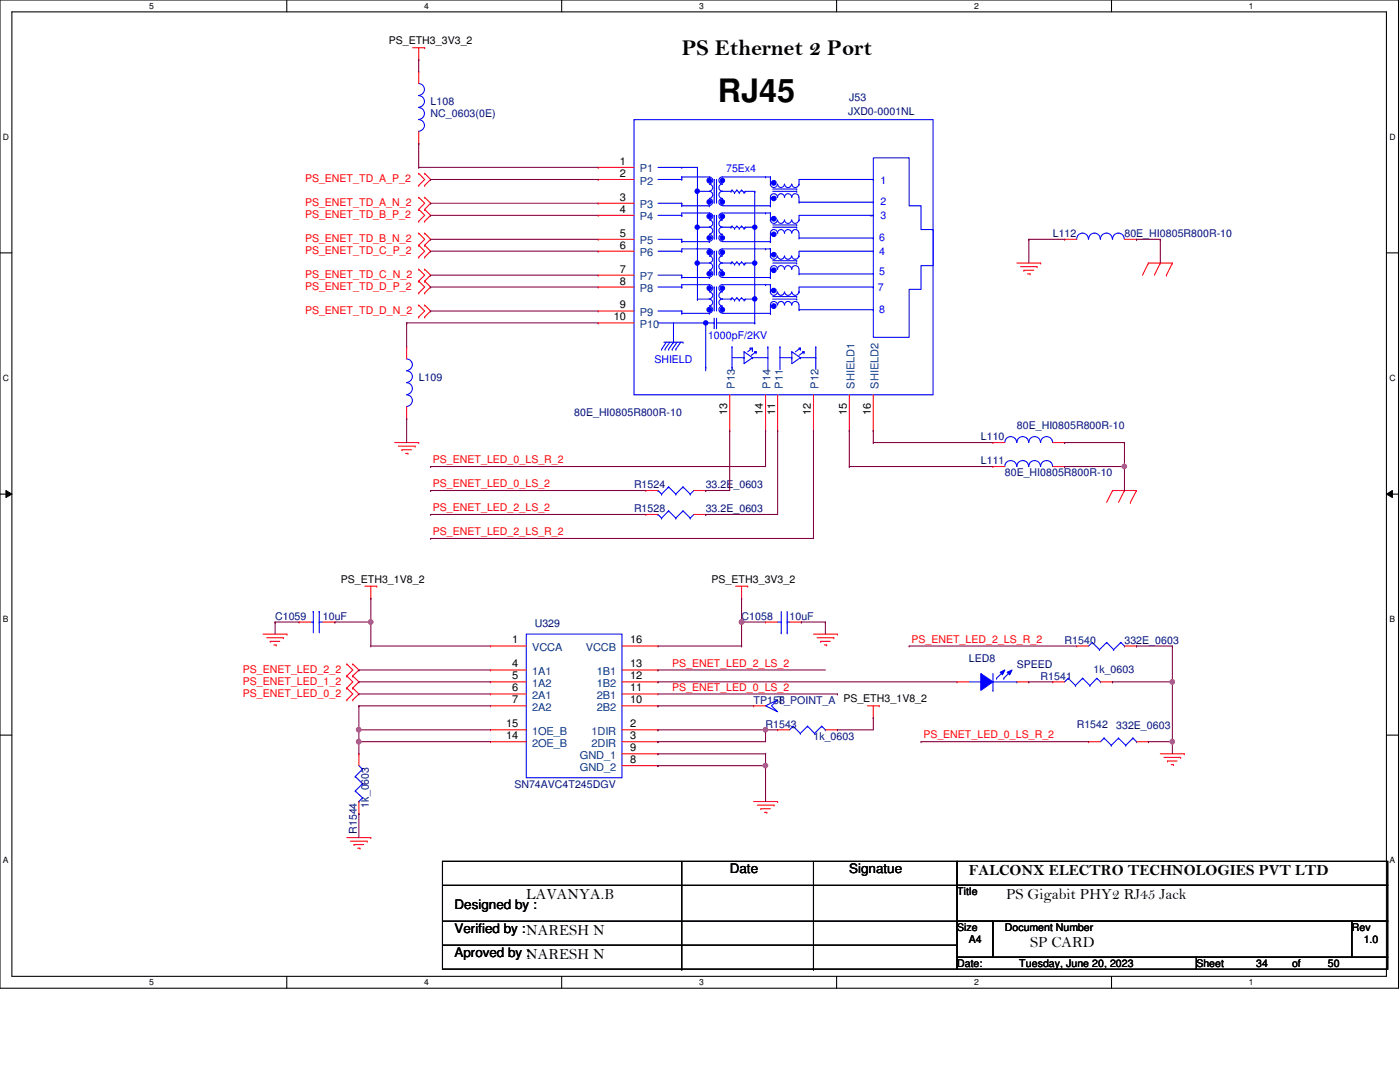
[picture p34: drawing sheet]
<svg xmlns="http://www.w3.org/2000/svg" width="279mm" height="216mm" viewBox="0 0 279 216" stroke-linecap="round" stroke-linejoin="round" font-family="sans-serif">
<defs><g id="words">
<text font-size="6.4" x="143.3" y="20.3">RJ45</text>
<text font-size="4.5" x="136.1" y="11">PS Ethernet 2 Port</text>
<g font-size="3.1">
<text x="105" y="179.3">LAVANYA.B</text>
<text x="193.4" y="174.6">FALCONX ELECTRO TECHNOLOGIES PVT LTD</text>
<text x="200.8" y="179.3">PS Gigabit PHY2 RJ45 Jack</text>
<text x="105" y="186.5">NARESH N</text>
<text x="105" y="191.3">NARESH N</text>
<text x="205.6" y="188.9">SP CARD</text>
</g>
<g font-size="2.6">
<text x="145.6" y="174.2">Date</text>
<text x="169.5" y="174.2">Signatue</text>
<text x="90.7" y="181.4">Designed by :</text>
<text x="90.7" y="186.2">Verified by :</text>
<text x="90.7" y="191">Aproved by :</text>
</g>
<g font-size="2.2">
<text x="123.7" y="32.9">1</text>
<text x="123.7" y="35.3">2</text>
<text x="123.7" y="40">3</text>
<text x="123.7" y="42.5">4</text>
<text x="123.7" y="47.2">5</text>
<text x="123.7" y="49.6">6</text>
<text x="123.7" y="54.4">7</text>
<text x="123.7" y="56.8">8</text>
<text x="122.5" y="63.9">10</text>
<text x="123.7" y="61.6">9</text>
<text x="145.1" y="82.9" transform="rotate(-90 145.1 82.9)">13</text>
<text x="152.3" y="82.9" transform="rotate(-90 152.3 82.9)">14</text>
<text x="154.7" y="82.9" transform="rotate(-90 154.7 82.9)">11</text>
<text x="161.8" y="82.9" transform="rotate(-90 161.8 82.9)">12</text>
<text x="169" y="82.9" transform="rotate(-90 169 82.9)">15</text>
<text x="173.8" y="82.9" transform="rotate(-90 173.8 82.9)">16</text>
<text x="102.2" y="128.4">1</text>
<text x="125.8" y="128.4">16</text>
<text x="102.2" y="133.2">4</text>
<text x="102.2" y="135.6">5</text>
<text x="102.2" y="138">6</text>
<text x="125.8" y="133.2">13</text>
<text x="125.8" y="135.6">12</text>
<text x="125.8" y="138">11</text>
<text x="102.2" y="140.3">7</text>
<text x="125.8" y="140.3">10</text>
<text x="101" y="145.1">15</text>
<text x="101" y="147.5">14</text>
<text x="125.8" y="145.1">2</text>
<text x="125.8" y="147.5">3</text>
<text x="125.8" y="149.9">9</text>
<text x="125.8" y="152.3">8</text>
</g>
<g font-size="2.2" fill="#004080">
<text x="127.7" y="34.4">P1</text>
<text x="127.7" y="36.8">P2</text>
<text x="127.7" y="41.6">P3</text>
<text x="127.7" y="44">P4</text>
<text x="127.7" y="51.1">P6</text>
<text x="127.7" y="48.8">P5</text>
<text x="127.7" y="55.9">P7</text>
<text x="127.7" y="58.3">P8</text>
<text x="127.7" y="63.1">P9</text>
<text x="127.7" y="65.4">P10</text>
<text x="146.6" y="77.6" transform="rotate(-90 146.6 77.6)">P13</text>
<text x="153.8" y="77.6" transform="rotate(-90 153.8 77.6)">P14</text>
<text x="156.2" y="77.6" transform="rotate(-90 156.2 77.6)">P11</text>
<text x="163.4" y="77.6" transform="rotate(-90 163.4 77.6)">P12</text>
<text x="170.5" y="77.6" transform="rotate(-90 170.5 77.6)">SHIELD1</text>
<text x="175.3" y="77.6" transform="rotate(-90 175.3 77.6)">SHIELD2</text>
<text x="106.2" y="129.9">VCCA</text>
<text x="116.9" y="129.9">VCCB</text>
<text x="106.2" y="134.7">1A1</text>
<text x="106.2" y="137.1">1A2</text>
<text x="119.1" y="134.7">1B1</text>
<text x="119.1" y="137.1">1B2</text>
<text x="106.2" y="139.5">2A1</text>
<text x="106.2" y="141.9">2A2</text>
<text x="119.1" y="139.5">2B1</text>
<text x="119.1" y="141.9">2B2</text>
<text x="106.2" y="146.6">1OE_B</text>
<text x="106.2" y="149">2OE_B</text>
<text x="118.1" y="146.6">1DIR</text>
<text x="118.1" y="149">2DIR</text>
<text x="115.7" y="151.4">GND_1</text>
<text x="115.7" y="153.8">GND_2</text>
</g>
<g font-size="2.1">
<text x="77.6" y="8.8">PS_ETH3_3V3_2</text>
<text x="68" y="116.3">PS_ETH3_1V8_2</text>
<text x="142" y="116.3">PS_ETH3_3V3_2</text>
<text x="168.3" y="140.2">PS_ETH3_1V8_2</text>
<text x="191" y="178.6">Title</text>
<text x="191" y="185.8">Size</text>
<text x="200.5" y="185.8">Document Number</text>
<text x="269.8" y="185.8">Rev</text>
<text x="193.4" y="188.2">A4</text>
<text x="272.2" y="188.2">1.0</text>
<text x="191" y="193">Date:</text>
<text x="203.4" y="193">Tuesday, June 20, 2023</text>
<text x="238.8" y="193">Sheet</text>
<text x="250.7" y="193">34</text>
<text x="257.9" y="193">of</text>
<text x="265" y="193">50</text>
</g>
<g font-size="2.1" fill="#000080">
<text x="85.9" y="21">L108</text>
<text x="85.9" y="23.4">NC_0603(0E)</text>
<text x="169.2" y="22.9">JXD0-0001NL</text>
<text x="169.5" y="20.1">J53</text>
<text x="210.1" y="47.3">L112</text>
<text x="224.4" y="47.3">80E_HI0805R800R-10</text>
<text x="83.6" y="75.9">L109</text>
<text x="114.6" y="83.1">80E_HI0805R800R-10</text>
<text x="195.7" y="87.9">L110</text>
<text x="202.9" y="85.5">80E_HI0805R800R-10</text>
<text x="195.7" y="92.7">L111</text>
<text x="200.5" y="95">80E_HI0805R800R-10</text>
<text x="126.5" y="97.5">R1524</text>
<text x="140.8" y="97.5">33.2E_0603</text>
<text x="126.5" y="102.2">R1528</text>
<text x="140.8" y="102.2">33.2E_0603</text>
<text x="54.9" y="123.7">C1059</text>
<text x="64.4" y="123.7">10uF</text>
<text x="106.7" y="125.1">U329</text>
<text x="148" y="123.7">C1058</text>
<text x="157.6" y="123.7">10uF</text>
<text x="212.5" y="128.5">R1540</text>
<text x="224.4" y="128.5">332E_0603</text>
<text x="193.4" y="132">LED8</text>
<text x="202.9" y="133.3">SPEED</text>
<text x="207.7" y="135.6">R1541</text>
<text x="218.2" y="134.2">1k_0603</text>
<text x="150.4" y="140.4">TP158</text>
<text x="155.2" y="140.4">T_POINT_A</text>
<text x="152.8" y="145.2">R1543</text>
<text x="162.3" y="147.6">1k_0603</text>
<text x="214.9" y="145.2">R1542</text>
<text x="222.8" y="145.4">332E_0603</text>
<text x="73.6" y="161.2" transform="rotate(-90 73.6 161.2)">1k_0603</text>
<text x="102.7" y="157.1">SN74AVC4T245DGV</text>
<text x="71.2" y="166.4" transform="rotate(-90 71.2 166.4)">R1544</text>
</g>
<g font-size="2.1" fill="#00f">
<text x="144.9" y="34.4">75Ex4</text>
<text x="175.7" y="36.8">1</text>
<text x="175.7" y="40.9">2</text>
<text x="175.7" y="43.7">3</text>
<text x="175.5" y="48">6</text>
<text x="175.5" y="50.9">4</text>
<text x="175.2" y="58">7</text>
<text x="175.5" y="54.9">5</text>
<text x="175.5" y="62.4">8</text>
<text x="141.3" y="67.6">1000pF/2KV</text>
<text x="130.6" y="72.3">SHIELD</text>
</g>
<g font-size="2.1" fill="#f00">
<text x="60.9" y="36.3">PS_ENET_TD_A_P_2</text>
<text x="60.9" y="41.1">PS_ENET_TD_A_N_2</text>
<text x="60.9" y="43.5">PS_ENET_TD_B_P_2</text>
<text x="60.9" y="48.3">PS_ENET_TD_B_N_2</text>
<text x="60.9" y="50.6">PS_ENET_TD_C_P_2</text>
<text x="60.9" y="55.4">PS_ENET_TD_C_N_2</text>
<text x="60.9" y="57.8">PS_ENET_TD_D_P_2</text>
<text x="60.9" y="62.6">PS_ENET_TD_D_N_2</text>
<text x="86.4" y="92.4">PS_ENET_LED_0_LS_R_2</text>
<text x="86.4" y="97.2">PS_ENET_LED_0_LS_2</text>
<text x="86.4" y="102">PS_ENET_LED_2_LS_2</text>
<text x="86.4" y="106.8">PS_ENET_LED_2_LS_R_2</text>
<text x="181.9" y="128.2">PS_ENET_LED_2_LS_R_2</text>
<text x="48.5" y="134.2">PS_ENET_LED_2_2</text>
<text x="48.5" y="136.6">PS_ENET_LED_1_2</text>
<text x="134.2" y="133">PS_ENET_LED_2_LS_2</text>
<text x="134.2" y="137.8">PS_ENET_LED_0_LS_2</text>
<text x="48.5" y="139">PS_ENET_LED_0_2</text>
<text x="184.3" y="147.3">PS_ENET_LED_0_LS_R_2</text>
</g>
<g font-size="1.7">
<text x="29.8" y="1.8">5</text>
<text x="84.7" y="1.8">4</text>
<text x="139.5" y="1.8">3</text>
<text x="194.4" y="1.8">2</text>
<text x="249.3" y="1.8">1</text>
<text x=".6" y="27.9">D</text>
<text x="277.3" y="27.9">D</text>
<text x=".6" y="76">C</text>
<text x="277.3" y="76">C</text>
<text x=".6" y="124.2">B</text>
<text x="277.3" y="124.2">B</text>
<text x=".6" y="172.3">A</text>
<text x="277.3" y="172.3">A</text>
<text x="29.8" y="196.6">5</text>
<text x="84.7" y="196.6">4</text>
<text x="139.5" y="196.6">3</text>
<text x="194.4" y="196.6">2</text>
<text x="249.3" y="196.6">1</text>
</g>
</g></defs>
<path d="M0 0h279.1v197.2h-279.1zM2.4 2.4h274.3v192.4h-274.3z" fill="none" stroke="#000" stroke-width=".21"/>
<g fill="#fff">
<path d="M29.8 .3h.9v1.9h-.9z"/>
<path d="M29.8 195.1h.9v1.9h-.9z"/>
</g>
<path d="M57.2 0v2.4M57.2 194.8v2.4" fill="none" stroke="#000" stroke-width=".21"/>
<g fill="#fff">
<path d="M84.7 .3h.9v1.9h-.9z"/>
<path d="M84.7 195.1h.9v1.9h-.9z"/>
</g>
<path d="M112.1 0v2.4M112.1 194.8v2.4" fill="none" stroke="#000" stroke-width=".21"/>
<g fill="#fff">
<path d="M139.5 .3h1v1.9h-1z"/>
<path d="M139.5 195.1h1v1.9h-1z"/>
</g>
<path d="M167 0v2.4M167 194.8v2.4" fill="none" stroke="#000" stroke-width=".21"/>
<g fill="#fff">
<path d="M194.4 .3h.9v1.9h-.9z"/>
<path d="M194.4 195.1h.9v1.9h-.9z"/>
</g>
<path d="M221.8 0v2.4M221.8 194.8v2.4" fill="none" stroke="#000" stroke-width=".21"/>
<g fill="#fff">
<path d="M249.3 .3h.9v1.9h-.9z"/>
<path d="M249.3 195.1h.9v1.9h-.9z"/>
<path d="M.6 26.4h1.2v1.9h-1.2z"/>
<path d="M277.3 26.4h1.2v1.9h-1.2z"/>
<path d="M.6 74.5h1.2v1.9h-1.2z"/>
<path d="M277.3 74.5h1.2v1.9h-1.2z"/>
</g>
<path d="M0 50.5h2.4M276.7 50.5h2.4" fill="none" stroke="#000" stroke-width=".21"/>
<g fill="#fff">
<path d="M.6 122.6h1.1v1.9h-1.1z"/>
<path d="M277.3 122.6h1.1v1.9h-1.1z"/>
</g>
<path d="M0 98.6h2.4M276.7 98.6h2.4" fill="none" stroke="#000" stroke-width=".21"/>
<path d="M1.2 97.9l1.2 .7-1.2 .7zM276.7 98.6l1.2-.7v1.4z" fill="#000"/>
<path d="M1.2 97.9l1.2 .7-1.2 .7zM276.7 98.6l1.2-.7v1.4z" fill="none" stroke="#000" stroke-width=".2"/>
<g fill="#fff">
<path d="M.6 170.7h1.1v1.9h-1.1z"/>
<path d="M277.3 170.7h1.1v1.9h-1.1z"/>
</g>
<g fill="none" stroke="#000" stroke-width=".21">
<path d="M0 146.7h2.4M276.7 146.7h2.4M88.3 171.9h102.7v21.5h-102.7zM88.3 176.7h102.7M136.1 171.9v21.5M162.3 171.9v21.5M191 171.9h85.9v4.8h-85.9zM191 176.7h85.9v7.1h-85.9zM191 176.7h.1M88.3 183.8h102.7M88.3 188.6h102.7M136.1 193.4h.1"/>
<path d="M162.3 193.4h.1M191 183.8h7.2v7.2h-7.2zM191 191h47.8v2.4h-47.8zM191 183.8h.1M191 188.6h.1M198.2 183.8h71.6v7.2h-71.6zM238.8 191h38.1v2.4h-38.1zM269.8 183.8h7.1v7.2h-7.1z"/>
</g>
<g fill="none" stroke="#f00" stroke-width=".21">
<path d="M82.3 9.5h2.5M83.6 11.9h.1M83.6 9.5v2.4M84.8 9.5h.1M83.6 34.6h.1M83.6 37h.1M83.6 39.4h.1M83.6 34.6l1.2 1.2-1.2 1.2M83.6 39.4l1.2 1.2-1.2 1.2M84.8 37h.1M84.8 34.6h.1M84.8 39.4h.1"/>
<path d="M84.8 34.6l1.1 1.2-1.1 1.2M84.8 39.4l1.1 1.2-1.1 1.2M83.6 41.8h.1M83.6 44.2h.1M83.6 46.5h.1M83.6 48.9h.1M83.6 51.3h.1M83.6 53.7h.1M83.6 56.1h.1M83.6 58.5h.1M83.6 41.8l1.2 1.2-1.2 1.2M83.6 46.5l1.2 1.3-1.2 1.1"/>
<path d="M83.6 48.9l1.2 1.2-1.2 1.2M83.6 53.7l1.2 1.2-1.2 1.2M83.6 56.1l1.2 1.2-1.2 1.2M84.8 41.8h.1M84.8 44.2h.1M84.8 48.9h.1M84.8 46.5h.1M84.8 51.3h.1M84.8 56.1h.1M84.8 53.7h.1M84.8 58.5h.1M84.8 41.8l1.1 1.2-1.1 1.2"/>
<path d="M84.8 46.5l1.1 1.3-1.1 1.1M84.8 48.9l1.1 1.2-1.1 1.2M84.8 53.7l1.1 1.2-1.1 1.2M84.8 56.1l1.1 1.2-1.1 1.2M202.9 52.5h4.8M203.7 53.2h3.3M204.3 53.9h.1M204.3 53.9h2M205.1 54.7h.5M205.6 54.7h.1M207 53.2h.1M207.7 52.5h.1"/>
<path d="M212.5 47.8h.1M212.5 47.8h2.4M224.4 47.8h2.4M226.8 47.8h.1M229.2 52.5h.1M229.2 52.5h4.8M229.2 52.5l-1.2 2.4M231.6 52.5h.1M231.6 52.5l-1.2 2.4M232.8 54.9h.1M234 52.5h.1M234 52.5l-1.2 2.4"/>
<path d="M81.2 69.2h.1M81.2 69.2v2.4M83.6 60.9h.1M83.6 63.2h.1M83.6 60.9l1.2 1.2-1.2 1.1M84.8 63.2h.1M84.8 60.9h.1M84.8 60.9l1.1 1.2-1.1 1.1M78.8 88.3h4.8M79.5 89h3.3M80.2 89.7h.1M80.2 89.7h1.9"/>
<path d="M80.9 90.5h.5M81.2 83.6h.1M81.2 81.2v2.4M81.4 90.5h.1M82.8 89h.1M83.6 88.3h.1M128.9 97.9h.1M128.9 97.9h2.4M138.5 97.9h2.3M140.8 97.9h.1M222 97.9h.1M222 97.9l-1.1 2.3"/>
<path d="M222 97.9h4.8M224.4 97.9h.1M224.4 97.9l-1.2 2.3M226.8 97.9h.1M226.8 97.9l-1.2 2.3M72.8 117h2.4M74 119.4h.1M74 117v2.4M75.2 117h.1M128.9 102.7h.1M128.9 102.7h2.4M138.5 102.7h2.3"/>
<path d="M140.8 102.7h.1M146.8 117h2.4M148 119.4h.1M148 117v2.4M149.2 117h.1M225.6 100.2h.1M52.5 126.5h4.8M53.2 127.3h3.4M53.9 128h.1M53.9 128h1.9M54.7 128.7h.4M55.1 128.7h.1"/>
<path d="M56.6 127.3h.1M57.3 126.5h.1M69.2 132.5h.1M69.2 134.9h.1M69.2 137.3h.1M69.2 139.7h.1M69.2 132.5l1.2 1.2-1.2 1.2M69.2 134.9l1.2 1.2-1.2 1.2M69.2 137.3l1.2 1.2-1.2 1.2M70.4 134.9h.1M70.4 132.5h.1M70.4 137.3h.1"/>
<path d="M70.4 139.7h.1M70.4 132.5l1.2 1.2-1.2 1.2M70.4 134.9l1.2 1.2-1.2 1.2M70.4 137.3l1.2 1.2-1.2 1.2M97.9 128.9h.1M97.9 133.7h.1M97.9 136.1h.1M97.9 138.5h.1M97.9 128.9h7.1M97.9 133.7h7.1M97.9 136.1h7.1M97.9 138.5h7.1"/>
<path d="M124.1 128.9h7.2M124.1 133.7h7.2M124.1 136.1h7.2M124.1 138.5h7.2M131.3 128.9h.1M131.3 133.7h.1M131.3 136.1h.1M131.3 138.5h.1M162.3 126.5h4.8M163.1 127.3h3.3M163.8 128h.1M163.8 128h1.9"/>
<path d="M164.5 128.7h.5M165 128.7h.1M166.4 127.3h.1M167.1 126.5h.1M214.9 128.9h.1M214.9 128.9h2.4M224.4 128.9h2.4M226.8 128.9h.1M71.6 150.4h.1M71.6 150.4v2.4M71.6 159.9v2.4M97.9 140.8h.1"/>
<path d="M97.9 145.6h.1M97.9 148h.1M97.9 140.8h7.1M97.9 145.6h7.1M97.9 148h7.1M124.1 140.8h7.2M124.1 150.4h7.2M124.1 145.6h7.2M124.1 148h7.2M124.1 152.8h7.2M131.3 140.8h.1M131.3 145.6h.1"/>
<path d="M131.3 148h.1M131.3 150.4h.1M131.3 152.8h.1M150.4 140.8h.1M150.4 140.8h2.4M150.4 159.9h4.8M155.2 159.9h.1M155.2 145.6h.1M155.2 145.6h2.4M164.7 145.6h2.4M167.1 145.6h.1M173.1 140.8h2.4"/>
<path d="M174.3 143.3h.1M174.3 140.8v2.5M175.5 140.8h.1M217.3 148h.1M217.3 148h2.3M226.8 148h2.4M229.2 148h.1M231.6 150.4h4.7M232.3 151.1h3.3M233 151.8h.1M233 151.8h1.9M233.7 152.6h.5"/>
<path d="M234.2 152.6h.1M235.6 151.1h.1M236.3 150.4h.1M69.2 167.1h4.8M69.9 167.9h3.4M70.7 168.5h.1M70.7 168.5h1.9M71.4 169.2h.4M71.6 162.3h.1M71.8 169.2h.1M73.3 167.9h.1M74 167.1h.1"/>
<path d="M151.1 160.7h3.4M151.8 161.4h.1M151.8 161.4h2M152.6 162.1h.4M153 162.1h.1M154.5 160.7h.1"/>
</g>
<g fill="none" stroke="#00f" stroke-width=".21">
<path d="M217.2 47.7a1.17 1.17 0 0 0-1.2-1.2 1.17 1.17 0 0 0-1.1 1.3M219.6 47.7a1.17 1.17 0 0 0-1.2-1.2 1.17 1.17 0 0 0-1.1 1.3M222 47.7a1.19 1.19 0 0 0-1.2-1.2 1.19 1.19 0 0 0-1.2 1.3M224.4 47.7a1.17 1.17 0 0 0-1.2-1.2 1.17 1.17 0 0 0-1.2 1.3M81.2 71.6a1.16 1.16 0 0 1 1.1 1.2 1.16 1.16 0 0 1-1.1 1.2M81.2 74a1.16 1.16 0 0 1 1.1 1.2 1.16 1.16 0 0 1-1.1 1.1M81.2 76.4a1.19 1.19 0 0 1 1.1 1.2 1.19 1.19 0 0 1-1.1 1.1M81.2 78.8a1.16 1.16 0 0 1 1.1 1.1 1.16 1.16 0 0 1-1.1 1.2M131.3 97.9h.1M131.3 97.9l.7 .7M132 98.6h.1M133.4 97.2h.1"/>
<path d="M133.4 97.2l1.5 1.4M133.4 97.2l-1.4 1.4M134.9 98.6h.1M136.3 97.2h.1M136.3 97.2l1.5 1.4M136.3 97.2l-1.4 1.4M137.8 98.6h.1M138.5 97.9l-.7 .7M131.3 102.7h.1M131.3 102.7l.7 .7M132 103.4h.1M133.4 101.9h.1"/>
<path d="M133.4 101.9l1.5 1.5M133.4 101.9l-1.4 1.5M134.9 103.4h.1M136.3 101.9h.1M136.3 101.9l1.5 1.5M136.3 101.9l-1.4 1.5M137.8 103.4h.1M138.5 102.7l-.7 .7M105 126.5h19.1v28.7h-19.1zM193.4 136.1h2.3M195.7 136.1h.1M198.2 137.8h.1"/>
<path d="M198.2 134.4v3.4M198.2 136.1h4.7M202.9 136.1h.1M218 128.2h.1M218 128.2l-.7 .7M218 128.2l1.4 1.4M219.4 129.6h.1M220.9 128.2h.1M220.9 128.2l-1.5 1.4M220.9 128.2l1.3 1.4M222.2 129.6h.1M223.7 128.2h.1"/>
<path d="M223.7 128.2l-1.5 1.4M223.7 128.2l.7 .7M224.4 128.9h.1M70.9 154.9h.1M70.9 157.8h.1M70.9 154.9l1.4 1.5M70.9 157.8l1.4 1.4M71.6 159.9h.1M71.6 152.8l.7 .7M72.3 153.5h.1M72.3 156.4h.1M72.3 159.2h.1"/>
<path d="M72.3 153.5l-1.4 1.4M72.3 156.4l-1.4 1.4M72.3 159.2l-.7 .7M152.8 140.8l2.4-1.1-1.2 1.1 1.2 1.2zM158.3 144.9h.1M158.3 144.9l-.7 .7M158.3 144.9l1.4 1.4M159.7 146.3h.1M161.2 144.9h.1M161.2 144.9l-1.5 1.4M161.2 144.9l1.4 1.4M162.6 146.3h.1"/>
<path d="M164 144.9h.1M164 144.9l-1.4 1.4M164 144.9l.7 .7M164.7 145.6h.1M220.3 147.3h.1M220.3 147.3l-.7 .7M220.3 147.3l1.5 1.4M221.8 148.7h.1M223.2 147.3h.1M223.2 147.3l-1.4 1.4M223.2 147.3l1.5 1.4M224.7 148.7h.1"/>
<path d="M226.1 147.3h.1M226.1 147.3l-1.4 1.4M226.1 147.3l.7 .7M226.8 148h.1"/>
</g>
<path d="M195.7 134.4l2.5 1.7-2.5 1.7z" fill-rule="evenodd" fill="#00f"/>
<path d="M195.7 134.4l2.5 1.7-2.5 1.7z" fill="none" stroke="#00f" stroke-width=".21"/>
<path d="M201 134.2l1-.5-.5 1z" fill-rule="evenodd" fill="#00f"/>
<path d="M201 134.2l1-.5-.5 1z" fill="none" stroke="#00f" stroke-width=".21"/>
<path d="M199.6 134.2l.9-.5-.4 1z" fill-rule="evenodd" fill="#00f"/>
<g fill="none" stroke="#00f" stroke-width=".21">
<path d="M83.6 16.7a1.19 1.19 0 0 1 1.1 1.2 1.19 1.19 0 0 1-1.2 1.1M83.6 19.1a1.16 1.16 0 0 1 1.1 1.2 1.16 1.16 0 0 1-1.2 1.1M83.6 21.5a1.19 1.19 0 0 1 1.1 1.2 1.19 1.19 0 0 1-1.2 1.1M83.6 23.9a1.16 1.16 0 0 1 1.1 1.2 1.16 1.16 0 0 1-1.2 1.1M131.3 35.8h4.8M136.1 35.8h.1M136.1 35.3h5.5M141.6 35.3a.7 .7 0 0 1 .6 .7 .7 .7 0 0 1-.6 .7 .72 .72 0 0 1 .6 .7 .72 .72 0 0 1-.6 .7M141.6 35.3h.1M142.5 35.8h.1M142.5 35.8v4.8M143 35.8h.1"/>
<path d="M143 35.8v4.8M144.2 35.3a.7 .7 0 0 0-.7 .7 .7 .7 0 0 0 .7 .7M144.2 38.2a.7 .7 0 0 0-.7 .7 .7 .7 0 0 0 .7 .7M144.2 39.6a.7 .7 0 0 0-.7 .7 .7 .7 0 0 0 .7 .7M146.1 37.9l.5 .5M146.6 38.4h.1M147.1 37.9h.1M147.1 37.9l.4 .5M147.1 37.9l-.5 .5M147.5 38.4h.1M148 37.9h.1M148 37.9l-.5 .5"/>
<path d="M148 37.9l.5 .5M148.5 38.4h.1M148.7 38.2h.1M148.7 38.2h1.9M148.7 38.2l-.2 .2M150.6 38.2h.1M152.8 35.3h1M153.8 36.7a.7 .7 0 0 0 .7 .7 .7 .7 0 0 0 .7-.7M153.8 39.4a.7 .7 0 0 1 .7-.7 .7 .7 0 0 1 .7 .7M153.8 35.3h.1M154.2 38.2h4.8M154.2 37.7h4.8"/>
<path d="M155.2 36.7a.68 .68 0 0 0 .7 .7 .68 .68 0 0 0 .6-.7M156.6 39.4a.7 .7 0 0 1 .7-.7 .7 .7 0 0 1 .7 .7M159 37.7h.1M159 38.2h.1M159.5 39.4v.9M174.3 31.5h7.1v9.6h2.4v4.7h2.4v7.2h-2.4v4.7h-2.4v9.6h-7.1zM131.3 40.6h4.8M131.3 43h4.8M131.3 47.8h4.8M131.3 50.1h4.8M131.3 54.9h4.8M136.1 40.6h.1"/>
<path d="M136.1 43h.1M136.1 47.8h.1M136.1 50.1h.1M136.1 54.9h.1M136.1 41.1h5.5M141.6 41.1h.1M153.8 41.1h.1M153.8 40.3v.8M159.5 40.3h.1M159.5 40.3h14.8M174.3 40.3h.1M200.5 88.3a1.19 1.19 0 0 1 1.2-1.2 1.19 1.19 0 0 1 1.2 1.2"/>
<path d="M202.9 88.3a1.16 1.16 0 0 1 1.2-1.2 1.16 1.16 0 0 1 1.2 1.2M205.3 88.3a1.16 1.16 0 0 1 1.2-1.2 1.16 1.16 0 0 1 1.1 1.2M207.7 88.3a1.19 1.19 0 0 1 1.2-1.2 1.19 1.19 0 0 1 1.2 1.2M155.2 124.1h.7M155.9 126.3h.1M155.9 124.1h.1M155.9 122v4.3M157.1 124.1h.1M157.1 126.3h.1M157.1 124.1h.5M157.1 122v4.3M198.9 135.3h.1"/>
<path d="M199.6 134.2l.9-.5-.4 1zM200.3 135.3h.1M200.3 133.9l-1.4 1.4M201.7 133.9l-1.4 1.4M213.2 135.3h.1M213.2 135.3l-.7 .8M213.2 135.3l1.4 1.5M214.6 136.8h.1M216.1 135.3h.1M216.1 135.3l-1.5 1.5M216.1 135.3l1.4 1.5M217.5 136.8h.1"/>
<path d="M218.9 135.3h.1M218.9 135.3l-1.4 1.5M218.9 135.3l.7 .8M219.6 136.1h.1"/>
</g>
<g fill="none" stroke="#f00" stroke-width=".21">
<path d="M83.6 14.3h.1M83.6 14.3v2.4M83.6 28.6h.1M83.6 26.2v2.4M198.2 88.3h.1M198.2 88.3h2.3M210.1 88.3h2.4M212.5 88.3h.1M152.8 124.1h.1M152.8 124.1h2.4M157.6 124.1h2.3M159.9 124.1h.1"/>
<path d="M191 136.1h.1M191 136.1h2.4M202.9 136.1h2.4M205.3 136.1h.1M210.1 136.1h.1M210.1 136.1h2.4M219.6 136.1h2.4M222 136.1h.1"/>
</g>
<circle cx="154.4" cy="36.5" r=".47" fill="#00f"/>
<g fill="none" stroke="#00f" stroke-width=".21">
<path d="M153.8 36.7h.1M153.8 35.8v.9M153.8 39.4v.9M155.2 39.4a.68 .68 0 0 1 .7-.7 .68 .68 0 0 1 .6 .7M159.5 35.8h14.8M174.3 35.8h.1M153.8 40.3h.1"/>
<circle cx="154.4" cy="36.5" r=".47"/>
</g>
<circle cx="154.4" cy="39.6" r=".46" fill="#00f"/>
<g fill="none" stroke="#00f" stroke-width=".21">
<path d="M141.6 39.6a.7 .7 0 0 1 .6 .7 .7 .7 0 0 1-.6 .7M141.6 38.2a.7 .7 0 0 1 .6 .7 .7 .7 0 0 1-.6 .7M144.2 36.7a.7 .7 0 0 0-.7 .7 .7 .7 0 0 0 .7 .7M144.2 35.3h8.6M144.2 38.2h1.7M145.9 38.2h.1M152.8 35.3h.1M153.8 35.3h.1M153.8 35.3v.5M156.6 36.7a.7 .7 0 0 0 .7 .7 .7 .7 0 0 0 .7-.7 .72 .72 0 0 0 .7 .7 .72 .72 0 0 0 .7-.7M158 39.4a.7 .7 0 0 1 .7-.7 .7 .7 0 0 1 .7 .7M159.5 36.7h.1"/>
<path d="M159.5 35.8v.9M136.1 48.2h5.5M141.6 48.2h.1M141.6 45.3a.7 .7 0 0 1 .6 .7 .7 .7 0 0 1-.6 .7M143 43h.1M143 43v4.8M144.2 43.9a.7 .7 0 0 0-.7 .7 .7 .7 0 0 0 .7 .7M144.2 46.8a.7 .7 0 0 0-.7 .7 .7 .7 0 0 0 .7 .7M144.2 45.3a.7 .7 0 0 0-.7 .7 .7 .7 0 0 0 .7 .7M144.2 41.1h9.6M144.2 42.5h9.6M147.1 45.1h.1"/>
<path d="M147.1 45.1l.4 .5M147.1 45.1l-.5 .5M147.5 45.6h.1M148 45.1h.1M148 45.1l.5 .5M148 45.1l-.5 .5M148.5 45.6h.1M152.8 42.5h.1M153.8 41.1h.1M153.8 42.5h.1M153.8 43.9h.1M153.8 43.9a.7 .7 0 0 0 .7 .7 .7 .7 0 0 0 .7-.7"/>
<path d="M153.8 43v.9M154.2 44.9h4.8M155.2 46.5a.68 .68 0 0 1 .7-.7 .68 .68 0 0 1 .6 .7M156.6 43.9a.7 .7 0 0 0 .7 .7 .7 .7 0 0 0 .7-.7M156.6 46.5a.7 .7 0 0 1 .7-.7 .7 .7 0 0 1 .7 .7M159 44.9h.1M159.5 43.9h.1M159.5 47.5h.1M159.5 46.5v1M159.5 47.5h14.8M173.8 43h.1M173.8 43h-14.3v.9"/>
<path d="M174.3 47.5h.1"/>
<circle cx="154.4" cy="39.6" r=".46"/>
</g>
<circle cx="154.4" cy="43.6" r=".47" fill="#00f"/>
<g fill="none" stroke="#00f" stroke-width=".21">
<path d="M141.6 43.9a.7 .7 0 0 1 .6 .7 .7 .7 0 0 1-.6 .7M142.5 43h.1M142.5 43v4.8M144.2 45.3h1.7M145.9 45.3h.1M153.8 47.5h.1M153.8 42.5h.1M153.8 42.5v.5M155.2 46.5a.7 .7 0 0 0-.7-.7 .7 .7 0 0 0-.7 .7v1M158 43.9a.7 .7 0 0 0 .7 .7 .7 .7 0 0 0 .7-.7"/>
<circle cx="154.4" cy="43.6" r=".47"/>
</g>
<circle cx="154.4" cy="46.8" r=".46" fill="#00f"/>
<g fill="none" stroke="#00f" stroke-width=".21">
<path d="M136.1 42.5h5.5M136.1 55.4h5.5M141.6 42.5h.1M141.6 42.5a.68 .68 0 0 1 .6 .7 .68 .68 0 0 1-.6 .7M141.6 46.8a.7 .7 0 0 1 .6 .7 .7 .7 0 0 1-.6 .7M141.6 55.4h.1M141.6 52.5a.7 .7 0 0 1 .6 .7 .7 .7 0 0 1-.6 .7M143 50.1h.1M143 50.1v4.8M144.2 42.5a.68 .68 0 0 0-.7 .7 .68 .68 0 0 0 .7 .7M144.2 51.1a.68 .68 0 0 0-.7 .7 .68 .68 0 0 0 .7 .7M144.2 53.9a.7 .7 0 0 0-.7 .7 .7 .7 0 0 0 .7 .7"/>
<path d="M144.2 52.5a.7 .7 0 0 0-.7 .7 .7 .7 0 0 0 .7 .7M144.2 48.2h9.6M144.2 49.7h9.6M146.1 45.1l.5 .5M146.6 45.6h.1M147.1 52.3h.1M147.1 52.3l.4 .4M147.1 52.3l-.5 .4M147.5 52.7h.1M148 52.3h.1M148 52.3l.5 .4M148 52.3l-.5 .4"/>
<path d="M148.5 52.7h.1M148.7 45.3h.1M148.7 45.3h1.9M148.7 45.3l-.2 .3M150.6 45.3h.1M152.8 49.7h.1M153.8 48.2h.1M153.8 49.7h.1M153.8 51.1h.1M153.8 47.5v.7M153.8 50.1v1M154.2 45.3h4.8"/>
<path d="M154.2 52h4.8M155.1 51.1a.68 .68 0 0 1-.6 .6 .68 .68 0 0 1-.7-.6M155.2 43.9a.68 .68 0 0 0 .7 .7 .68 .68 0 0 0 .6-.7M155.2 53.7a.68 .68 0 0 1 .7-.7 .68 .68 0 0 1 .6 .7M156.6 53.7a.7 .7 0 0 1 .7-.7 .7 .7 0 0 1 .7 .7M157.9 51.1a.68 .68 0 0 1-.6 .6 .68 .68 0 0 1-.7-.6M158 46.5a.7 .7 0 0 1 .7-.7 .7 .7 0 0 1 .7 .7M159 45.3h.1M159 52h.1M159.5 51.1h.1M159.5 54.7h.1M159.5 54.7h14.8"/>
<path d="M159.5 53.7v1M174.3 54.7h.1M174.3 50.1h.1M174.3 50.1h-14.8v1"/>
<circle cx="154.4" cy="46.8" r=".46"/>
</g>
<circle cx="154.4" cy="50.8" r=".46" fill="#00f"/>
<g fill="none" stroke="#00f" stroke-width=".21">
<path d="M141.6 51.1a.68 .68 0 0 1 .6 .7 .68 .68 0 0 1-.6 .7M142.5 50.1h.1M142.5 50.1v4.8M144.2 52.5h1.7M145.9 52.5h.1M153.8 54.7h.1M153.8 49.7h.1M153.8 49.7v.4M155.2 53.7a.7 .7 0 0 0-.7-.7 .7 .7 0 0 0-.7 .7v1M159.4 51.1a.68 .68 0 0 1-.7 .6 .68 .68 0 0 1-.7-.6"/>
<circle cx="154.4" cy="50.8" r=".46"/>
</g>
<circle cx="154.4" cy="53.9" r=".47" fill="#00f"/>
<g fill="none" stroke="#00f" stroke-width=".21">
<path d="M136.1 35.3h.1M136.1 35.3v.5M146.1 37.9h.1M146.1 37.9l-.2 .3M131.3 57.3h4.8M136.1 41.1h.1M136.1 43h.1M136.1 48.2h.1M136.1 50.1h.1M136.1 55.4h.1M136.1 57.3h.1M136.1 40.6v.5"/>
<path d="M136.1 42.5v.5M136.1 47.8v.4M136.1 54.9v.5M136.1 56.8h5.5M141.6 49.7h.1M141.6 49.7a.7 .7 0 0 1 .6 .7 .7 .7 0 0 1-.6 .7M141.6 53.9a.7 .7 0 0 1 .6 .7 .7 .7 0 0 1-.6 .7M141.6 56.8h.1M141.6 49.7h-5.5v.4M144.2 49.7a.7 .7 0 0 0-.7 .7 .7 .7 0 0 0 .7 .7M144.2 55.4h9.6M146.1 45.1h.1"/>
<path d="M146.1 52.3h.1M146.1 52.3l.5 .4M146.1 45.1l-.2 .2M146.1 52.3l-.2 .2M146.6 52.7h.1M148 59.4l.5 .5M148.5 59.9h.1M148.7 52.5h.1M148.7 52.5h1.9M148.7 52.5l-.2 .2M150.6 52.5h.1M153.8 55.4h.1"/>
<path d="M153.8 58.3a.7 .7 0 0 0 .7 .6 .7 .7 0 0 0 .7-.6M153.8 54.7v.7M154.2 52.5h4.8M155.2 58.3a.68 .68 0 0 0 .7 .6 .68 .68 0 0 0 .6-.6M156.5 51.1a.68 .68 0 0 1-.6 .6 .68 .68 0 0 1-.7-.6M156.6 58.3a.7 .7 0 0 0 .7 .6 .7 .7 0 0 0 .7-.6M158 53.7a.7 .7 0 0 1 .7-.7 .7 .7 0 0 1 .7 .7M159 52.5h.1M159.5 57.3h14.8M173.8 43h.5M174.3 43h.1M174.3 57.3h.1"/>
<path d="M131.3 62.1h4.8M136.1 62.1h.1M159.5 61.8h.1M159.5 61.8h14.8M159.5 60.9v.9M174.3 61.8h.1"/>
<circle cx="154.4" cy="53.9" r=".47"/>
</g>
<circle cx="154.4" cy="61.1" r=".47" fill="#00f"/>
<g fill="none" stroke="#00f" stroke-width=".21">
<path d="M141.6 58.3a.7 .7 0 0 1 .6 .6 .7 .7 0 0 1-.6 .7M142.5 57.3h.1M142.5 57.3v4.8M143 57.3h.1M143 57.3v4.8M144.2 58.3a.7 .7 0 0 0-.7 .6 .7 .7 0 0 0 .7 .7M144.2 59.7a.68 .68 0 0 0-.7 .7 .68 .68 0 0 0 .7 .6 .72 .72 0 0 0-.7 .8 .72 .72 0 0 0 .7 .7M144.2 56.8a.7 .7 0 0 0-.7 .7 .7 .7 0 0 0 .7 .7M144.2 59.7h1.7M145.9 59.7h.1M148.7 59.7h1.9M150.6 59.7h.1"/>
<path d="M153.8 58.3h.1M153.8 56.8v1.5M154.2 59.7h4.8M158 58.3a.7 .7 0 0 0 .7 .6 .7 .7 0 0 0 .7-.6M159 59.7h.1M159.5 58.3h.1M159.5 57.3v1M136.1 62.5h5.5M141.6 62.5h.1M144.2 62.5h9.6M153.8 62.5h.1M155.2 60.9a.7 .7 0 0 0-.7-.7 .7 .7 0 0 0-.7 .7v1.6"/>
<path d="M155.2 60.9a.68 .68 0 0 1 .7-.7 .68 .68 0 0 1 .6 .7M156.6 60.9a.7 .7 0 0 1 .7-.7 .7 .7 0 0 1 .7 .7"/>
<circle cx="154.4" cy="61.1" r=".47"/>
</g>
<circle cx="154.4" cy="58" r=".46" fill="#00f"/>
<g fill="none" stroke="#00f" stroke-width=".21">
<path d="M136.1 57.3h.1M136.1 56.8v.5M141.6 59.7a.7 .7 0 0 1 .6 .7 .7 .7 0 0 1-.6 .7 .7 .7 0 0 1 .6 .7 .7 .7 0 0 1-.6 .7M141.6 56.8a.7 .7 0 0 1 .6 .7 .7 .7 0 0 1-.6 .7M144.2 56.8h9.6M146.1 59.4h.1M146.1 59.4l.5 .5M146.1 59.4l-.2 .3M146.6 59.9h.1M147.1 59.4h.1M147.1 59.4l-.5 .5M147.1 59.4l.4 .5"/>
<path d="M147.5 59.9h.1M148 59.4h.1M148 59.4l-.5 .5M148.7 59.7h.1M148.7 59.7l-.2 .2M152.8 56.8h.1M153.8 56.8h.1M154.2 59.2h4.8M159 59.2h.1M131.3 64.4h9.5M136.1 62.5h.1M136.1 62.1v.4"/>
<path d="M140.8 64.4h.1M140.8 64.4v8.9M158 60.9a.7 .7 0 0 1 .7-.7 .7 .7 0 0 1 .7 .7"/>
<circle cx="154.4" cy="58" r=".46"/>
</g>
<path d="M140.7 64.3h.3v.3h-.3z" fill-rule="evenodd" fill="#00f"/>
<path d="M140.7 64.3h.3v.3h-.3z" fill="none" stroke="#00f" stroke-width=".68"/>
<path d="M150.6 38.2h.1M150.6 38.2v26.2M150.6 52.5h.1M150.6 45.3h.1M140.8 64.4h1.7M142.5 64.4h.1M142.5 65.4h.1M142.5 63.5v1.9M143 65.4h.1M143 64.4h7.6M143 63.5v1.9M150.6 64.4h.1" fill="none" stroke="#00f" stroke-width=".21"/>
<path d="M150.5 59.5h.3v.3h-.3z" fill-rule="evenodd" fill="#00f"/>
<path d="M150.5 59.5h.3v.3h-.3z" fill="none" stroke="#00f" stroke-width=".68"/>
<path d="M150.5 52.3h.3v.3h-.3z" fill-rule="evenodd" fill="#00f"/>
<path d="M150.5 52.3h.3v.3h-.3z" fill="none" stroke="#00f" stroke-width=".68"/>
<path d="M150.5 45.2h.3v.3h-.3z" fill-rule="evenodd" fill="#00f"/>
<path d="M150.5 45.2h.3v.3h-.3z" fill="none" stroke="#00f" stroke-width=".68"/>
<circle cx="144.1" cy="61.8" r=".46" fill="#00f"/>
<circle cx="144.1" cy="61.8" r=".46" fill="none" stroke="#00f" stroke-width=".21"/>
<circle cx="144.2" cy="57.5" r=".45" fill="#00f"/>
<circle cx="144.2" cy="57.5" r=".45" fill="none" stroke="#00f" stroke-width=".21"/>
<circle cx="141.5" cy="57.5" r=".45" fill="#00f"/>
<circle cx="141.5" cy="57.5" r=".45" fill="none" stroke="#00f" stroke-width=".21"/>
<circle cx="144.2" cy="54.6" r=".45" fill="#00f"/>
<circle cx="144.2" cy="54.6" r=".45" fill="none" stroke="#00f" stroke-width=".21"/>
<circle cx="144.1" cy="50.3" r=".46" fill="#00f"/>
<circle cx="144.1" cy="50.3" r=".46" fill="none" stroke="#00f" stroke-width=".21"/>
<circle cx="144.2" cy="47.5" r=".45" fill="#00f"/>
<circle cx="144.2" cy="47.5" r=".45" fill="none" stroke="#00f" stroke-width=".21"/>
<circle cx="144.1" cy="43.2" r=".46" fill="#00f"/>
<circle cx="144.1" cy="43.2" r=".46" fill="none" stroke="#00f" stroke-width=".21"/>
<circle cx="141.5" cy="43.2" r=".46" fill="#00f"/>
<circle cx="141.5" cy="43.2" r=".46" fill="none" stroke="#00f" stroke-width=".21"/>
<circle cx="141.5" cy="47.5" r=".45" fill="#00f"/>
<circle cx="141.5" cy="47.5" r=".45" fill="none" stroke="#00f" stroke-width=".21"/>
<circle cx="144.1" cy="40.3" r=".46" fill="#00f"/>
<circle cx="144.1" cy="40.3" r=".46" fill="none" stroke="#00f" stroke-width=".21"/>
<circle cx="144.1" cy="36" r=".46" fill="#00f"/>
<circle cx="144.1" cy="36" r=".46" fill="none" stroke="#00f" stroke-width=".21"/>
<circle cx="141.5" cy="36" r=".46" fill="#00f"/>
<circle cx="141.5" cy="36" r=".46" fill="none" stroke="#00f" stroke-width=".21"/>
<circle cx="141.5" cy="40.3" r=".46" fill="#00f"/>
<circle cx="141.5" cy="40.3" r=".46" fill="none" stroke="#00f" stroke-width=".21"/>
<circle cx="141.5" cy="50.3" r=".46" fill="#00f"/>
<circle cx="141.5" cy="50.3" r=".46" fill="none" stroke="#00f" stroke-width=".21"/>
<circle cx="141.5" cy="54.6" r=".45" fill="#00f"/>
<circle cx="141.5" cy="54.6" r=".45" fill="none" stroke="#00f" stroke-width=".21"/>
<circle cx="141.5" cy="61.8" r=".46" fill="#00f"/>
<g fill="none" stroke="#00f" stroke-width=".21">
<path d="M131.3 33.4h7.9M136.1 33.4h.1M139.2 33.4h.1M139.2 38.2h.1M139.2 33.4v26.3M139.2 38.2h2.4M139.2 59.7h.1M139.2 45.3h.1M139.2 52.5h.1M139.2 59.7h2.4M139.2 45.3h2.4M139.2 52.5h2.4"/>
<circle cx="141.5" cy="61.8" r=".46"/>
</g>
<path d="M139 52.3h.3v.3h-.3z" fill-rule="evenodd" fill="#00f"/>
<path d="M139 52.3h.3v.3h-.3z" fill="none" stroke="#00f" stroke-width=".68"/>
<path d="M139 45.2h.3v.3h-.3z" fill-rule="evenodd" fill="#00f"/>
<path d="M139 45.2h.3v.3h-.3z" fill="none" stroke="#00f" stroke-width=".68"/>
<path d="M139 38h.3v.3h-.3z" fill-rule="evenodd" fill="#00f"/>
<path d="M139 38h.3v.3h-.3z" fill="none" stroke="#00f" stroke-width=".68"/>
<g fill="none" stroke="#00f" stroke-width=".21">
<path d="M126.5 23.9h59.7v54.9h-59.7zM132 69.7h.1M132.5 68.3h3.8M132.7 69.7h.1M133 68.3l-1 1.4M133.4 69.7h.1M133.7 68.3l-1 1.4M134.2 69.7h.1M134.4 68.3h.1M134.4 64.4v3.9M134.4 68.3l-1 1.4M134.9 69.7h.1"/>
<path d="M135.1 68.3l-.9 1.4M135.8 68.3l-.9 1.4M136.3 68.3h.1M140.8 73.3h.1M140.8 73.3v.7M146.1 69.2h.1M146.1 73.3h.1M146.1 69.2v4.5M146.1 71.4h2.4M148.5 71.4h.1M148.5 70.2h.1M148.5 70.2v2.4l1.7-1.2"/>
<path d="M148.5 70.2l1.7 1.2M149.7 69.5h.1M149.7 69.5h.5M150.2 71.4h.1M150.2 69.5h.1M150.2 69.9h.1M150.2 71.4h3M150.2 69.5l-1 .7M150.2 69.5v.4M150.6 70.2h.1M150.6 70.2h.3M150.9 70.2h.1"/>
<path d="M150.9 70.4h.1M150.9 70.2l-1 .7M150.9 70.2v.2M153.2 69.2h.1M153.2 71.4h.1M153.2 69.2v4.5M155.7 69.2h.1M155.7 71.4h2.3M155.7 69.2v4.5M158 71.4h.1M158 70.2h.1M158 70.2l1.7 1.2"/>
<path d="M158 70.2v2.4l1.7-1.2M159.5 69.5h.1M159.5 69.5h.2M159.7 69.5h.1M159.7 71.4h.1M159.7 69.7h.1M159.7 71.4h3.1M159.7 69.5l-1 .7M159.7 69.5v.2M160.2 70.2h.1M160.2 70.2h.2M160.4 70.2h.1"/>
<path d="M160.4 70.4h.1M160.4 70.2l-.9 .7M160.4 70.2v.2M162.8 69.2h.1M162.8 71.4h.1M162.8 69.2v4.5M200.5 93.1a1.19 1.19 0 0 1 1.2-1.2 1.19 1.19 0 0 1 1.2 1.2M202.9 93.1a1.16 1.16 0 0 1 1.2-1.2 1.16 1.16 0 0 1 1.2 1.2M205.3 93.1a1.16 1.16 0 0 1 1.2-1.2 1.16 1.16 0 0 1 1.1 1.2M207.7 93.1a1.19 1.19 0 0 1 1.2-1.2 1.19 1.19 0 0 1 1.2 1.2M62.1 124.1h.4M62.5 124.1h.1"/>
<path d="M62.5 122h.1M62.5 122v4.3M63.7 122h.1M63.7 124.1h.1M63.7 124.1h.7M63.7 122v4.3"/>
</g>
<g fill="none" stroke="#f00" stroke-width=".21">
<path d="M119.4 33.4h.1M119.4 35.8h.1M119.4 33.4h7.1M119.4 35.8h7.1M119.4 43h.1M119.4 40.6h.1M119.4 50.1h.1M119.4 47.8h.1M119.4 54.9h.1M119.4 57.3h.1M119.4 43h7.1M119.4 40.6h7.1"/>
<path d="M119.4 50.1h7.1M119.4 47.8h7.1M119.4 54.9h7.1M119.4 57.3h7.1M119.4 62.1h.1M119.4 64.4h.1M119.4 62.1h7.1M119.4 64.4h7.1M145.6 78.8v7.1M152.8 78.8v7.1M155.2 78.8v7.1M162.3 78.8v7.1"/>
<path d="M169.5 78.8v7.1M174.3 78.8v7.1M145.6 85.9h.1M152.8 85.9h.1M155.2 85.9h.1M162.3 85.9h.1M169.5 85.9h.1M174.3 85.9h.1M198.2 93.1h.1M198.2 93.1h2.3M210.1 93.1h2.4M212.5 93.1h.1"/>
<path d="M59.7 124.1h.1M59.7 124.1h2.4M64.4 124.1h2.4M66.8 124.1h.1"/>
</g>
<g fill="none" stroke="#800040" stroke-width=".21">
<path d="M83.6 11.9h.1M83.6 11.9v2.4M83.6 28.6h.1M83.6 33.4h.1M83.6 28.6v4.8M83.6 33.4h35.8M85.9 35.8h.1M85.9 35.8h33.5M85.9 40.6h.1M85.9 43h.1M85.9 47.8h.1M85.9 50.1h.1"/>
<path d="M85.9 54.9h.1M85.9 57.3h.1M85.9 40.6h33.5M85.9 43h33.5M85.9 47.8h33.5M85.9 50.1h33.5M85.9 54.9h33.5M85.9 57.3h33.5M81.2 64.4h.1M81.2 64.4h38.2M81.2 64.4v4.8M85.9 62.1h.1"/>
<path d="M85.9 62.1h33.5M81.2 83.6h.1M81.2 83.6v4.7M85.9 93.1h.1M145.6 85.9h.1M145.6 85.9v12M152.8 85.9h.1M152.8 85.9v7.2h-66.9M155.2 85.9h.1M155.2 85.9v16.8M162.3 85.9h.1M162.3 85.9v21.5"/>
<path d="M169.5 85.9h.1M169.5 93.1h.1M169.5 85.9v7.2M169.5 93.1h28.7M174.3 85.9h.1M174.3 88.3h.1M174.3 85.9v2.4M174.3 88.3h23.9M212.5 88.3h.1M212.5 93.1h.1M212.5 88.3h11.9M212.5 93.1h11.9"/>
<path d="M224.4 88.3h.1M224.4 93.1h.1M224.4 88.3v9.6"/>
</g>
<circle cx="224.4" cy="93.1" r=".45" fill="#f0f"/>
<circle cx="224.4" cy="93.1" r=".45" fill="none" stroke="#f0f" stroke-width=".21"/>
<g fill="none" stroke="#800040" stroke-width=".21">
<path d="M85.9 97.9h.1M85.9 97.9h43M140.8 97.9h.1M140.8 97.9h4.8M74 119.4h.1M74 119.4v4.7M85.9 102.7h.1M85.9 107.4h.1M85.9 102.7h43M85.9 107.4h76.4M140.8 102.7h.1M140.8 102.7h14.4"/>
<path d="M148 119.4h.1M148 119.4v9.5M148 124.1h.1"/>
</g>
<circle cx="148" cy="124.1" r=".47" fill="#f0f"/>
<circle cx="148" cy="124.1" r=".47" fill="none" stroke="#f0f" stroke-width=".21"/>
<path d="M54.9 124.1h.1M54.9 124.1h4.8M54.9 124.1v2.4M66.8 124.1h.1M66.8 124.1h7.2M148 124.1h.1M148 124.1h4.8M159.9 124.1h.1M159.9 124.1h4.8M164.7 124.1h.1M164.7 124.1v2.4" fill="none" stroke="#800040" stroke-width=".21"/>
<circle cx="74" cy="124.1" r=".46" fill="#f0f"/>
<circle cx="74" cy="124.1" r=".46" fill="none" stroke="#f0f" stroke-width=".21"/>
<g fill="none" stroke="#800040" stroke-width=".21">
<path d="M71.6 133.7h.1M71.6 136.1h.1M71.6 133.7h26.3M71.6 136.1h26.3M74 124.1h.1M74 128.9h.1M74 124.1v4.8M74 128.9h23.9M131.3 133.7h.1M131.3 136.1h.1M131.3 128.9h16.7M131.3 133.7h33.4"/>
<path d="M131.3 136.1h59.7M148 128.9h.1M181.4 128.9h.1M181.4 128.9h33.5M205.3 136.1h.1M205.3 136.1h4.8M222 136.1h.1M222 136.1h12M226.8 128.9h.1M226.8 128.9h7.2M234 128.9h.1M234 136.1h.1"/>
<path d="M234 128.9v19.1"/>
</g>
<circle cx="233.9" cy="136.1" r=".46" fill="#f0f"/>
<circle cx="233.9" cy="136.1" r=".46" fill="none" stroke="#f0f" stroke-width=".21"/>
<g fill="none" stroke="#800040" stroke-width=".21">
<path d="M71.6 138.5h.1M71.6 138.5h26.3M131.3 138.5h35.8M167.1 138.5h.1M71.6 140.8h.1M71.6 145.6h.1M71.6 140.8h26.3M71.6 140.8v4.8M71.6 145.6h26.3M131.3 140.8h.1M131.3 140.8h19.1M174.3 143.3h.1"/>
<path d="M174.3 143.3v2.3"/>
</g>
<circle cx="71.6" cy="145.6" r=".46" fill="#f0f"/>
<circle cx="71.6" cy="145.6" r=".46" fill="none" stroke="#f0f" stroke-width=".21"/>
<path d="M71.6 145.6h.1M71.6 145.6v2.4M131.3 145.6h.1M131.3 145.6h21.5" fill="none" stroke="#800040" stroke-width=".21"/>
<circle cx="152.8" cy="145.6" r=".45" fill="#f0f"/>
<circle cx="152.8" cy="145.6" r=".45" fill="none" stroke="#f0f" stroke-width=".21"/>
<path d="M71.6 148h.1M71.6 148v2.4M71.6 148h26.3M152.8 145.6h.1M152.8 145.6v2.4M152.8 145.6h2.4M167.1 145.6h.1M167.1 145.6h7.2" fill="none" stroke="#800040" stroke-width=".21"/>
<circle cx="71.6" cy="148" r=".47" fill="#f0f"/>
<circle cx="71.6" cy="148" r=".47" fill="none" stroke="#f0f" stroke-width=".21"/>
<path d="M131.3 148h.1M131.3 148h21.5M183.8 148h.1M183.8 148h33.5M229.2 148h.1M229.2 148h4.8M234 148h.1M234 148v2.4" fill="none" stroke="#800040" stroke-width=".21"/>
<circle cx="233.9" cy="148" r=".46" fill="#f0f"/>
<circle cx="233.9" cy="148" r=".46" fill="none" stroke="#f0f" stroke-width=".21"/>
<path d="M131.3 150.4h.1M131.3 152.8h.1M131.3 150.4h21.5M152.8 150.4h.1M152.8 150.4v2.4h-21.5" fill="none" stroke="#800040" stroke-width=".21"/>
<circle cx="152.8" cy="152.8" r=".45" fill="#f0f"/>
<circle cx="152.8" cy="152.8" r=".45" fill="none" stroke="#f0f" stroke-width=".21"/>
<path d="M205.3 47.8h.1M205.3 47.8v4.7M205.3 47.8h7.2M226.8 47.8h.1M226.8 47.8h4.8M231.6 47.8h.1M231.6 47.8v4.7M152.8 152.8h.1M152.8 152.8v7.1M71.6 162.3h.1M71.6 162.3v4.8" fill="none" stroke="#800040" stroke-width=".21"/>
<circle cx="224.4" cy="93.1" r=".45" fill="#f0f"/>
<circle cx="224.4" cy="93.1" r=".45" fill="none" stroke="#f0f" stroke-width=".21"/>
<circle cx="148" cy="124.1" r=".47" fill="#f0f"/>
<circle cx="148" cy="124.1" r=".47" fill="none" stroke="#f0f" stroke-width=".21"/>
<circle cx="74" cy="124.1" r=".46" fill="#f0f"/>
<circle cx="74" cy="124.1" r=".46" fill="none" stroke="#f0f" stroke-width=".21"/>
<circle cx="233.9" cy="136.1" r=".46" fill="#f0f"/>
<circle cx="233.9" cy="136.1" r=".46" fill="none" stroke="#f0f" stroke-width=".21"/>
<circle cx="71.6" cy="145.6" r=".46" fill="#f0f"/>
<circle cx="71.6" cy="145.6" r=".46" fill="none" stroke="#f0f" stroke-width=".21"/>
<circle cx="152.8" cy="145.6" r=".45" fill="#f0f"/>
<circle cx="152.8" cy="145.6" r=".45" fill="none" stroke="#f0f" stroke-width=".21"/>
<circle cx="71.6" cy="148" r=".47" fill="#f0f"/>
<circle cx="71.6" cy="148" r=".47" fill="none" stroke="#f0f" stroke-width=".21"/>
<circle cx="233.9" cy="148" r=".46" fill="#f0f"/>
<circle cx="233.9" cy="148" r=".46" fill="none" stroke="#f0f" stroke-width=".21"/>
<circle cx="152.8" cy="152.8" r=".45" fill="#f0f"/>
<circle cx="152.8" cy="152.8" r=".45" fill="none" stroke="#f0f" stroke-width=".21"/>
<use href="#words"/>
</svg>
